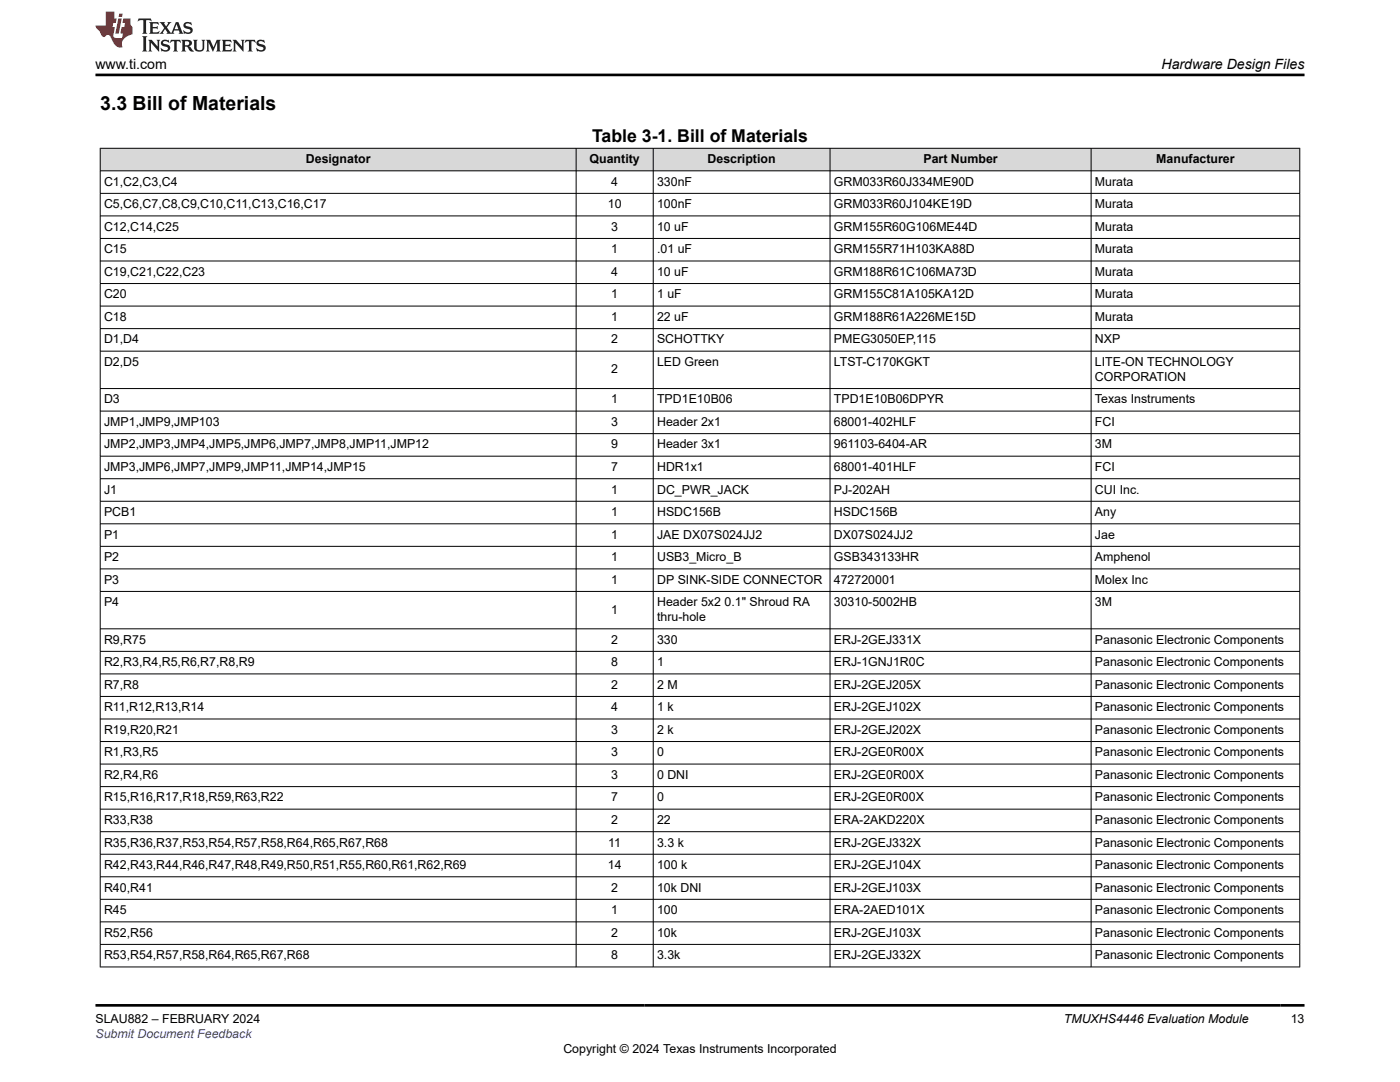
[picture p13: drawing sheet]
<svg xmlns="http://www.w3.org/2000/svg" width="279mm" height="216mm" viewBox="0 0 279 216" stroke-linecap="round" stroke-linejoin="round" font-family="sans-serif">
<defs><g id="words">
<text font-size="3.9" x="20" y="22">3.3 Bill of Materials</text>
<text font-size="3.5" x="118.2" y="28.4">Table 3-1. Bill of Materials</text>
<g font-size="2.8">
<text x="19" y="13.8">www.ti.com</text>
<text x="231.8" y="13.8">Hardware Design Files</text>
</g>
<g font-size="2.5">
<text x="61" y="32.5">Designator</text>
<text x="117.7" y="32.5">Quantity</text>
<text x="141.2" y="32.5">Description</text>
<text x="184.3" y="32.5">Part Number</text>
<text x="230.8" y="32.5">Manufacturer</text>
<text x="20.8" y="37">C1,C2,C3,C4</text>
<text x="20.8" y="41.5">C5,C6,C7,C8,C9,C10,C11,C13,C16,C17</text>
<text x="121.3" y="41.5">10</text>
<text x="122" y="37">4</text>
<text x="131.1" y="37">330nF</text>
<text x="131.1" y="41.5">100nF</text>
<text x="166.4" y="37">GRM033R60J334ME90D</text>
<text x="166.4" y="41.5">GRM033R60J104KE19D</text>
<text x="218.5" y="37">Murata</text>
<text x="218.5" y="41.5">Murata</text>
<text x="20.8" y="46">C12,C14,C25</text>
<text x="122" y="46">3</text>
<text x="131.1" y="46">10 uF</text>
<text x="166.4" y="46">GRM155R60G106ME44D</text>
<text x="218.5" y="46">Murata</text>
<text x="20.8" y="50.5">C15</text>
<text x="122" y="50.5">1</text>
<text x="131.1" y="50.5">.01 uF</text>
<text x="166.4" y="50.5">GRM155R71H103KA88D</text>
<text x="218.5" y="50.5">Murata</text>
<text x="20.8" y="55">C19,C21,C22,C23</text>
<text x="20.8" y="59.5">C20</text>
<text x="122" y="55">4</text>
<text x="122" y="59.5">1</text>
<text x="131.1" y="55">10 uF</text>
<text x="131.1" y="59.5">1 uF</text>
<text x="166.4" y="55">GRM188R61C106MA73D</text>
<text x="166.4" y="59.5">GRM155C81A105KA12D</text>
<text x="218.5" y="55">Murata</text>
<text x="218.5" y="59.5">Murata</text>
<text x="20.8" y="64">C18</text>
<text x="122" y="64">1</text>
<text x="131.1" y="64">22 uF</text>
<text x="166.4" y="64">GRM188R61A226ME15D</text>
<text x="218.5" y="64">Murata</text>
<text x="20.8" y="68.5">D1,D4</text>
<text x="122" y="68.5">2</text>
<text x="131.1" y="68.5">SCHOTTKY</text>
<text x="166.4" y="68.5">PMEG3050EP,115</text>
<text x="218.5" y="68.5">NXP</text>
<text x="20.8" y="73">D2,D5</text>
<text x="122" y="74.5">2</text>
<text x="131.1" y="73">LED Green</text>
<text x="166.4" y="73">LTST-C170KGKT</text>
<text x="218.5" y="73">LITE-ON TECHNOLOGY</text>
<text x="218.5" y="76">CORPORATION</text>
<text x="20.8" y="80.5">D3</text>
<text x="122" y="80.5">1</text>
<text x="131.1" y="80.5">TPD1E10B06</text>
<text x="166.4" y="80.5">TPD1E10B06DPYR</text>
<text x="218.5" y="80.5">Texas Instruments</text>
<text x="20.8" y="85">JMP1,JMP9,JMP103</text>
<text x="20.8" y="89.5">JMP2,JMP3,JMP4,JMP5,JMP6,JMP7,JMP8,JMP11,JMP12</text>
<text x="122" y="85">3</text>
<text x="122" y="89.5">9</text>
<text x="131.1" y="85">Header 2x1</text>
<text x="131.1" y="89.5">Header 3x1</text>
<text x="166.4" y="85">68001-402HLF</text>
<text x="166.4" y="89.5">961103-6404-AR</text>
<text x="218.5" y="85">FCI</text>
<text x="218.5" y="89.5">3M</text>
<text x="20.8" y="94">JMP3,JMP6,JMP7,JMP9,JMP11,JMP14,JMP15</text>
<text x="122" y="94">7</text>
<text x="131.1" y="94">HDR1x1</text>
<text x="166.4" y="94">68001-401HLF</text>
<text x="218.5" y="94">FCI</text>
<text x="20.8" y="98.5">J1</text>
<text x="122" y="98.5">1</text>
<text x="131.1" y="98.5">DC_PWR_JACK</text>
<text x="166.4" y="98.5">PJ-202AH</text>
<text x="218.5" y="98.5">CUI Inc.</text>
<text x="20.8" y="103">PCB1</text>
<text x="20.8" y="107.5">P1</text>
<text x="122" y="103">1</text>
<text x="122" y="107.5">1</text>
<text x="131.1" y="103">HSDC156B</text>
<text x="131.1" y="107.5">JAE DX07S024JJ2</text>
<text x="166.4" y="103">HSDC156B</text>
<text x="166.4" y="107.5">DX07S024JJ2</text>
<text x="218.5" y="103">Any</text>
<text x="218.5" y="107.5">Jae</text>
<text x="20.8" y="112">P2</text>
<text x="122" y="112">1</text>
<text x="131.1" y="112">USB3_Micro_B</text>
<text x="166.4" y="112">GSB343133HR</text>
<text x="218.5" y="112">Amphenol</text>
<text x="20.8" y="116.5">P3</text>
<text x="122" y="116.5">1</text>
<text x="131.1" y="116.5">DP SINK-SIDE CONNECTOR</text>
<text x="166.4" y="116.5">472720001</text>
<text x="218.5" y="116.5">Molex Inc</text>
<text x="20.8" y="121">P4</text>
<text x="122" y="122.5">1</text>
<text x="131.1" y="121">Header 5x2 0.1&quot; Shroud RA</text>
<text x="131.1" y="123.9">thru-hole</text>
<text x="166.4" y="121">30310-5002HB</text>
<text x="218.5" y="121">3M</text>
<text x="20.8" y="128.4">R9,R75</text>
<text x="122" y="128.4">2</text>
<text x="131.1" y="128.4">330</text>
<text x="166.4" y="128.4">ERJ-2GEJ331X</text>
<text x="218.5" y="128.4">Panasonic Electronic Components</text>
<text x="20.8" y="132.9">R2,R3,R4,R5,R6,R7,R8,R9</text>
<text x="20.8" y="137.4">R7,R8</text>
<text x="122" y="132.9">8</text>
<text x="122" y="137.4">2</text>
<text x="131.1" y="132.9">1</text>
<text x="131.1" y="137.4">2 M</text>
<text x="166.4" y="132.9">ERJ-1GNJ1R0C</text>
<text x="166.4" y="137.4">ERJ-2GEJ205X</text>
<text x="218.5" y="132.9">Panasonic Electronic Components</text>
<text x="218.5" y="137.4">Panasonic Electronic Components</text>
<text x="20.8" y="141.9">R11,R12,R13,R14</text>
<text x="122" y="141.9">4</text>
<text x="131.1" y="141.9">1 k</text>
<text x="166.4" y="141.9">ERJ-2GEJ102X</text>
<text x="218.5" y="141.9">Panasonic Electronic Components</text>
<text x="20.8" y="146.4">R19,R20,R21</text>
<text x="122" y="146.4">3</text>
<text x="131.1" y="146.4">2 k</text>
<text x="166.4" y="146.4">ERJ-2GEJ202X</text>
<text x="218.5" y="146.4">Panasonic Electronic Components</text>
<text x="20.8" y="150.9">R1,R3,R5</text>
<text x="20.8" y="155.4">R2,R4,R6</text>
<text x="122" y="150.9">3</text>
<text x="122" y="155.4">3</text>
<text x="131.1" y="150.9">0</text>
<text x="131.1" y="155.4">0 DNI</text>
<text x="166.4" y="150.9">ERJ-2GE0R00X</text>
<text x="166.4" y="155.4">ERJ-2GE0R00X</text>
<text x="218.5" y="150.9">Panasonic Electronic Components</text>
<text x="218.5" y="155.4">Panasonic Electronic Components</text>
<text x="20.8" y="159.9">R15,R16,R17,R18,R59,R63,R22</text>
<text x="122" y="159.9">7</text>
<text x="131.1" y="159.9">0</text>
<text x="166.4" y="159.9">ERJ-2GE0R00X</text>
<text x="218.5" y="159.9">Panasonic Electronic Components</text>
<text x="20.8" y="164.4">R33,R38</text>
<text x="122" y="164.4">2</text>
<text x="131.1" y="164.4">22</text>
<text x="166.4" y="164.4">ERA-2AKD220X</text>
<text x="218.5" y="164.4">Panasonic Electronic Components</text>
<text x="20.8" y="168.9">R35,R36,R37,R53,R54,R57,R58,R64,R65,R67,R68</text>
<text x="20.8" y="173.4">R42,R43,R44,R46,R47,R48,R49,R50,R51,R55,R60,R61,R62,R69</text>
<text x="121.3" y="173.4">14</text>
<text x="121.4" y="168.9">11</text>
<text x="131.1" y="168.9">3.3 k</text>
<text x="131.1" y="173.4">100 k</text>
<text x="166.4" y="168.9">ERJ-2GEJ332X</text>
<text x="166.4" y="173.4">ERJ-2GEJ104X</text>
<text x="218.5" y="168.9">Panasonic Electronic Components</text>
<text x="218.5" y="173.4">Panasonic Electronic Components</text>
<text x="20.8" y="177.9">R40,R41</text>
<text x="122" y="177.9">2</text>
<text x="131.1" y="177.9">10k DNI</text>
<text x="166.4" y="177.9">ERJ-2GEJ103X</text>
<text x="218.5" y="177.9">Panasonic Electronic Components</text>
<text x="20.8" y="182.4">R45</text>
<text x="122" y="182.4">1</text>
<text x="131.1" y="182.4">100</text>
<text x="166.4" y="182.4">ERA-2AED101X</text>
<text x="218.5" y="182.4">Panasonic Electronic Components</text>
<text x="20.8" y="186.9">R52,R56</text>
<text x="20.8" y="191.4">R53,R54,R57,R58,R64,R65,R67,R68</text>
<text x="122" y="186.9">2</text>
<text x="122" y="191.4">8</text>
<text x="131.1" y="186.9">10k</text>
<text x="131.1" y="191.4">3.3k</text>
<text x="166.4" y="186.9">ERJ-2GEJ103X</text>
<text x="166.4" y="191.4">ERJ-2GEJ332X</text>
<text x="218.5" y="186.9">Panasonic Electronic Components</text>
<text x="218.5" y="191.4">Panasonic Electronic Components</text>
<text x="19" y="204.1">SLAU882 – FEBRUARY 2024</text>
<text x="212.3" y="204.1">TMUXHS4446 Evaluation Module</text>
<text x="257.6" y="204.1">13</text>
<text x="112.4" y="210">Copyright © 2024 Texas Instruments Incorporated</text>
</g>
<text font-size="2.5" fill="#00f" x="19" y="207.1">Submit Document Feedback</text>
</g></defs>
<g fill="#d8d8d8">
<path d="M20 29.6h239.4v4.5h-239.4z" fill-rule="evenodd"/>
<path d="M20.1 29.7h94.8v4.3h-94.8z" fill-rule="evenodd"/>
<path d="M115 29.7h15.3v4.3h-15.3z" fill-rule="evenodd"/>
<path d="M130.4 29.7h35.2v4.3h-35.2z" fill-rule="evenodd"/>
<path d="M165.7 29.7h52v4.3h-52z" fill-rule="evenodd"/>
<path d="M217.8 29.7h41.5v4.3h-41.5z" fill-rule="evenodd"/>
</g>
<g fill="none" stroke="#000" stroke-width=".2">
<path d="M19.9 29.6h239.6M19.9 34.1h239.6M19.9 38.6h239.6M20 29.5v163.5M115 29.5v163.5M130.4 29.5v163.5M165.7 29.5v163.5M217.8 29.5v163.5M259.4 29.5v163.5M19.9 43.1h239.6M19.9 47.6h239.6M19.9 52.1h239.6"/>
<path d="M19.9 56.6h239.6M19.9 61.1h239.6M19.9 65.6h239.6M19.9 70.1h239.6M19.9 77.5h239.6M19.9 82h239.6M19.9 86.5h239.6M19.9 91h239.6M19.9 95.5h239.6M19.9 100h239.6M19.9 104.5h239.6M19.9 109h239.6"/>
<path d="M19.9 113.5h239.6M19.9 118h239.6M19.9 125.5h239.6M19.9 130h239.6M19.9 134.5h239.6M19.9 139h239.6M19.9 143.5h239.6M19.9 148h239.6M19.9 152.5h239.6M19.9 157h239.6M19.9 161.5h239.6M19.9 166h239.6"/>
<path d="M19.9 170.5h239.6M19.9 175h239.6M19.9 179.4h239.6M19.9 183.9h239.6M19.9 188.4h239.6M19.9 192.9h239.6"/>
</g>
<path d="M27.7 3.7l-.2 .6 .5-.3h.6v.2v2.2l-.2 .3h1l-.2-.3v-2.2v-.2h.5l.5 .3-.1-.6zM29.8 4.4l.2 .4v1.6l-.2 .3h1.9l.1-.6a1.08 1.08 0 0 1-1.3 .2v-.6h.6l.4 .1v-.6l-.4 .2h-.6v-.6l.2-.1a1 1 0 0 1 1 .3l-.1-.6zM31.8 4.4l1 1.2-1 1.1h.9l-.2-.2 .4-.7 .5 .7-.2 .2h1.6l-.2-.2 .1-.4h1l.1 .4-.1 .2h.9l-.2-.3-.8-2h-.5l-1 2.2-.8-1.1 .9-1.1h-.8l.2 .2-.5 .7-.3-.7 .1-.2zM35.2 4.8l.4 1h-.8zM36.8 4.6a.65 .65 0 0 0-.2 .7 .65 .65 0 0 0 .6 .4l.7 .2 .1 .2a.79 .79 0 0 1-.7 .4 .79 .79 0 0 1-.7-.5l.1 .7 .2-.1a.93 .93 0 0 0 1.1 .1 .93 .93 0 0 0 .4-.9 1.46 1.46 0 0 0-1.2-.6l-.1-.4a1.09 1.09 0 0 1 1.2 .2l-.2-.6-.1 .1-.6-.1zM28.4 7.2l.2 .4v2.3l-.2 .4h1l-.2-.4v-2.3l.2-.4zM29.6 7.9l.2 .4v1.6l-.2 .4h.8l-.3-.4v-1.4l1.7 1.8v-2l.2-.4h-.8l.2 .3 .1 1.1-1.2-1.4zM32.3 8.1a.65 .65 0 0 0-.2 .7 .65 .65 0 0 0 .7 .4l.6 .2 .1 .3a.79 .79 0 0 1-.7 .3 .79 .79 0 0 1-.7-.5l.1 .8 .2-.1a.93 .93 0 0 0 1.1 0 .93 .93 0 0 0 .4-.9 1.46 1.46 0 0 0-1.2-.6l-.1-.4a1.09 1.09 0 0 1 1.2 .2l-.2-.6-.1 .1-.6-.1zM34.1 7.9l-.1 .7a.63 .63 0 0 1 .7-.4l.1 1.7-.3 .4h1l-.2-.4v-1.7a.66 .66 0 0 1 .8 .4l-.1-.7zM36.2 7.9l.2 .4v1.6l-.2 .4h.9l-.2-.2v-.8l.5 .1 .1 .1a.79 .79 0 0 0 1.2 .7l-1-1a.61 .61 0 0 0 .6-.6 .61 .61 0 0 0-.5-.6zM36.9 8.3l.2-.1a.47 .47 0 0 1 .5 .1 .47 .47 0 0 1 .1 .5l-.2 .2h-.6zM38.5 7.9l.2 .3a2.27 2.27 0 0 0 .4 1.9 1.04 1.04 0 0 0 1.7-.6v-1.3l.2-.3h-.8l.2 .4v1.2a.6 .6 0 0 1-.6 .5 .6 .6 0 0 1-.6-.5v-1.2l.3-.4zM41.1 7.9l.2 .4v1.6l-.2 .4h.7l-.2-.4v-1.5l.9 1.9 .8-1.9v1.5l-.2 .4h1l-.3-.4v-1.6l.3-.4h-.8l-.7 1.6-.7-1.6zM44.3 7.9l.2 .4v1.6l-.2 .4h1.9l.1-.6a1.09 1.09 0 0 1-1.3 .1v-.6h.6l.4 .2v-.7l-.4 .2h-.6v-.5l.2-.2a1.01 1.01 0 0 1 1 .3l-.1-.6zM46.4 7.9l.3 .4v1.6l-.3 .4h.8l-.2-.4v-1.4l1.6 1.8v-2l.2-.4h-.7l.2 .3v1.1l-1.2-1.4zM49 7.9l-.1 .7a.63 .63 0 0 1 .8-.4v1.7l-.3 .4h1l-.2-.4v-1.7a.66 .66 0 0 1 .8 .4l-.1-.7zM51.4 8.1a.65 .65 0 0 0-.2 .7 .65 .65 0 0 0 .6 .4l.6 .2 .2 .3a.79 .79 0 0 1-.8 .3 .79 .79 0 0 1-.6-.5l.1 .8 .2-.1a.93 .93 0 0 0 1 0 .93 .93 0 0 0 .5-.9 1.46 1.46 0 0 0-1.3-.6l-.1-.4a1.09 1.09 0 0 1 1.3 .2l-.2-.6-.2 .1-.5-.1z" fill="#231f20"/>
<path d="M21.1 2.3v2.8h-2.1l.1 .4 .9 .9a.95 .95 0 0 0 .9 .9 .59 .59 0 0 1 .6-.3 .59 .59 0 0 1 .5 .3l.4 .8a1.59 1.59 0 0 0 2.1 1.3 1.61 1.61 0 0 1 1-2.2l1-.4-.1-1.4a1.59 1.59 0 0 1-.4-1.7h-1.4l-.2 .9h.5l-.1 .8h-.5l-.2 1v.3h.4l-.2 .9h-.6a.73 .73 0 0 1-1.1-.6l.3-1.6h-.5l.2-.8h.5l.2-.9h-.5v-1.4zM23.6 3.7l-.6 3h.7l.6-3zM23.8 2.7l-.1 .7h.7l.1-.7z" fill="#ed1c24"/>
<path d="M19 15h241.3M19 200.6h241.3" fill="none" stroke="#000" stroke-width=".53"/>
<use href="#words"/>
</svg>
